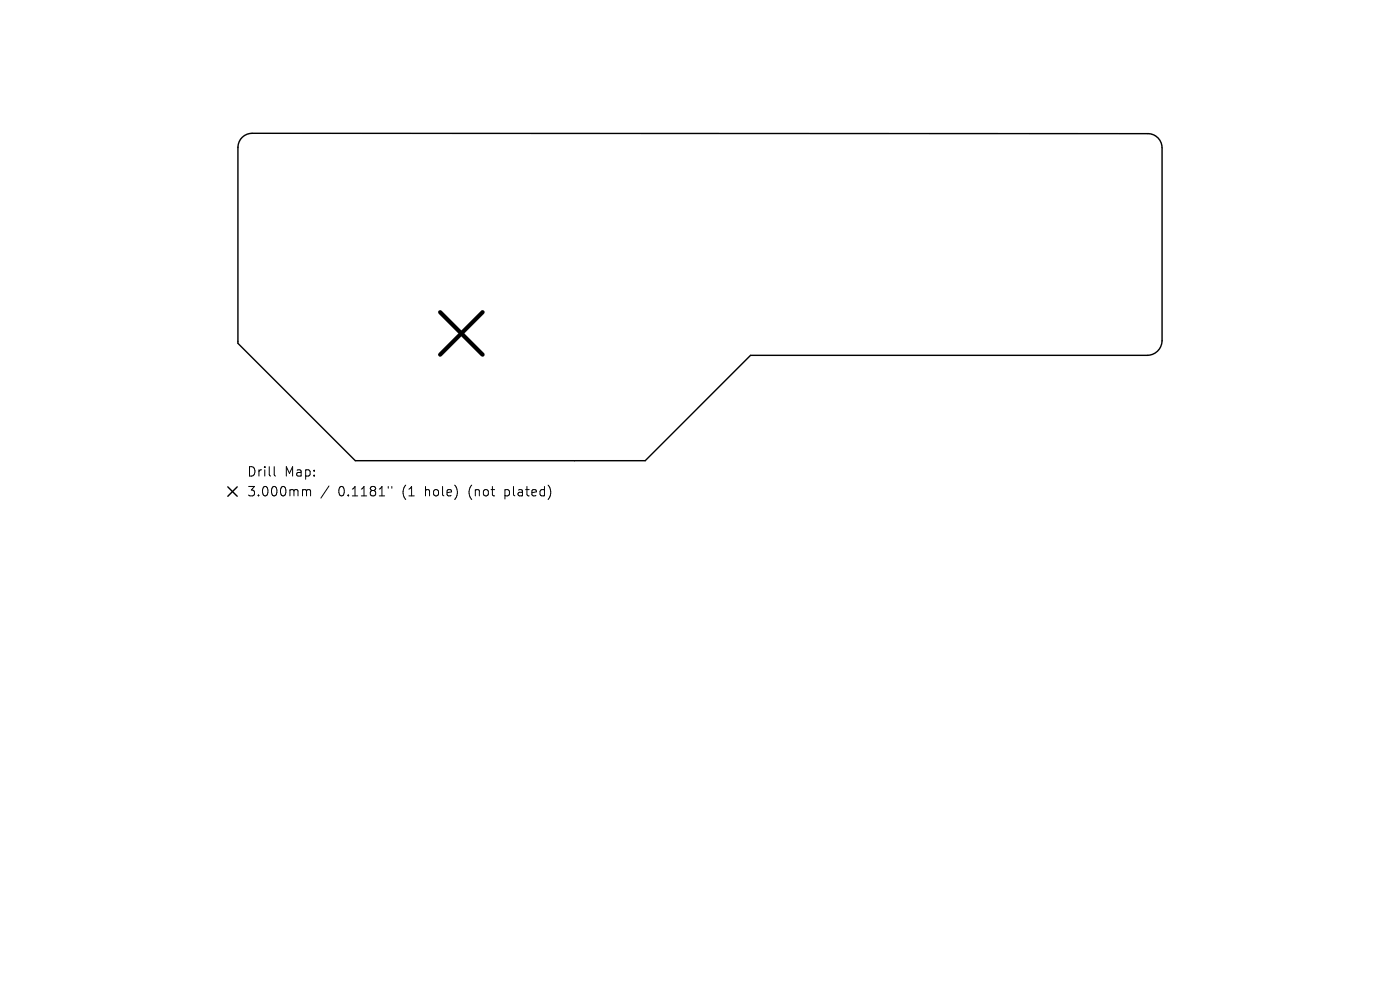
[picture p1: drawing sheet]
<svg xmlns="http://www.w3.org/2000/svg" width="297mm" height="210mm" viewBox="0 0 297 210" stroke-linecap="round" stroke-linejoin="round" font-family="sans-serif">
<defs><g id="words">
<g font-size="2.8">
<text x="52.3" y="101.4">Drill</text>
<text x="60.3" y="101.4">Map:</text>
<text x="52.3" y="105.6">3.000mm</text>
<text x="71.8" y="105.6">0.1181&quot;</text>
<text x="85.5" y="105.6">(1</text>
<text x="90.5" y="105.6">hole)</text>
<text x="99.9" y="105.6">(not</text>
<text x="107.7" y="105.6">plated)</text>
</g>
</g></defs>
<path d="M243.5 28.3a3 3 0 0 1 3 3.1v40.9a3.2 3.2 0 0 1-3 3.1h-84.3l-22.3 22.3h-61.5l-24.9-24.9v-41.5a3 3 0 0 1 3-3l190 .1M48.3 103.3l2 2M50.3 103.3l-2 2" fill="none" stroke="#000" stroke-width=".3"/>
<path d="M93.4 66.2l9 9M102.4 66.2l-9 9" fill="none" stroke="#000" stroke-width=".9"/>
<path d="M58.2 99v1.7l.3 .3M64.5 103.9l.4 .1 .1 .1M65 104.1l.3-.2 .5 .1 .1 1.2M65 104.1v1.1M69.8 103.1l-1.7 2.6M82.4 103.2v.4M83.1 103.2v.4" fill="none" stroke="#000" stroke-width=".21"/>
<use href="#words"/>
</svg>
